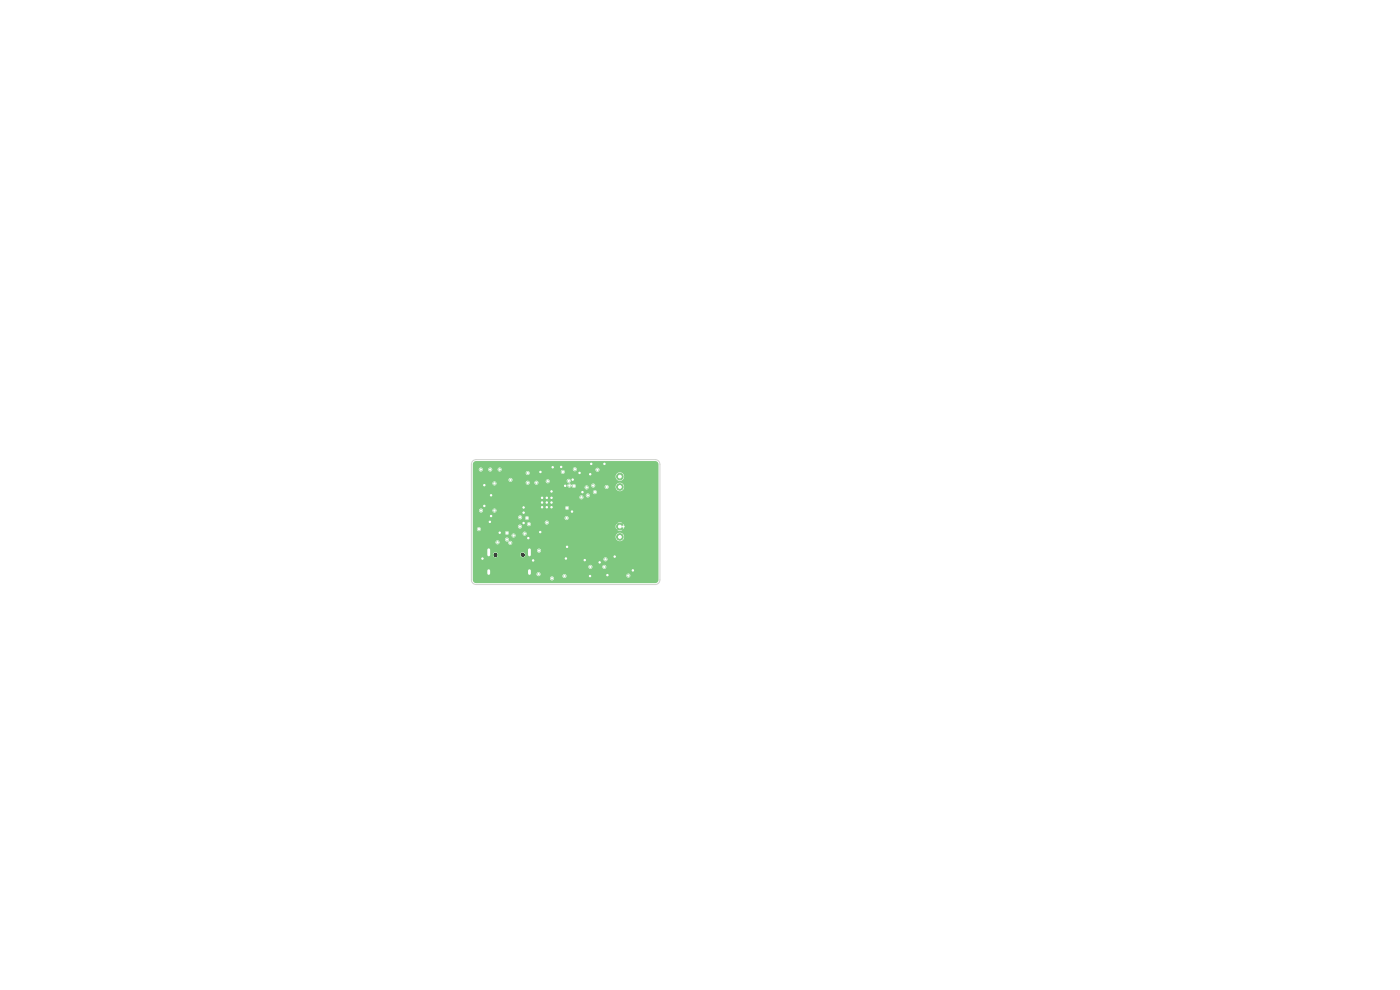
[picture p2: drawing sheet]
<svg xmlns="http://www.w3.org/2000/svg" width="297mm" height="210mm" viewBox="0 0 297 210" stroke-linecap="round" stroke-linejoin="round" font-family="sans-serif">
<g fill="#7fc87f" stroke="#7fc87f" stroke-width=".21">
<circle cx="131.5" cy="103.3" r=".7"/>
<circle cx="131.5" cy="111.7" r=".7"/>
<circle cx="131.5" cy="113.9" r=".7"/>
<circle cx="131.5" cy="101.1" r=".7"/>
<circle cx="111.3" cy="113.2" r=".23"/>
<circle cx="111.9" cy="102.4" r=".22"/>
<circle cx="110.3" cy="109.8" r=".22"/>
<circle cx="102.1" cy="108.3" r=".22"/>
<circle cx="104.9" cy="102.5" r=".23"/>
<circle cx="120.2" cy="109.9" r=".22"/>
<circle cx="111.9" cy="100.4" r=".23"/>
<circle cx="111.8" cy="109.9" r=".22"/>
<circle cx="125.9" cy="103" r=".22"/>
<circle cx="104.9" cy="108.3" r=".23"/>
<circle cx="123.3" cy="105.5" r=".22"/>
<circle cx="120.3" cy="107.8" r=".22"/>
<circle cx="133.3" cy="122.1" r=".22"/>
<circle cx="120.6" cy="102" r=".23"/>
<circle cx="121.7" cy="103.1" r=".22"/>
<circle cx="119.4" cy="100.1" r=".22"/>
<circle cx="120.8" cy="103" r=".22"/>
<circle cx="102.4" cy="118.5" r=".23"/>
<circle cx="117" cy="107.6" r=".23"/>
<circle cx="120.3" cy="116" r=".23"/>
<circle cx="130.4" cy="118.1" r=".22"/>
<circle cx="106" cy="113" r=".23"/>
<circle cx="117.2" cy="99.1" r=".23"/>
<circle cx="119.9" cy="103.1" r=".22"/>
<circle cx="122.9" cy="100.3" r=".22"/>
<circle cx="123.6" cy="104.4" r=".22"/>
<circle cx="132.2" cy="111.7" r=".23"/>
<circle cx="128.9" cy="122" r=".23"/>
<circle cx="114.6" cy="112.9" r=".22"/>
<circle cx="116" cy="107.6" r=".23"/>
<circle cx="114.6" cy="100.1" r=".23"/>
<circle cx="119" cy="99.1" r=".22"/>
<circle cx="121.5" cy="101.7" r=".22"/>
<circle cx="125.4" cy="98.4" r=".22"/>
<circle cx="117" cy="104.2" r=".23"/>
<circle cx="117" cy="106.6" r=".23"/>
<circle cx="115" cy="105.6" r=".23"/>
<circle cx="113.1" cy="118.9" r=".22"/>
<circle cx="111.1" cy="108.8" r=".22"/>
<circle cx="103.9" cy="110.7" r=".22"/>
<circle cx="115" cy="107.6" r=".23"/>
<circle cx="127.2" cy="119.3" r=".22"/>
<circle cx="125.2" cy="100.6" r=".22"/>
<circle cx="116" cy="106.6" r=".23"/>
<circle cx="125.2" cy="122.2" r=".22"/>
<circle cx="112.1" cy="114.2" r=".22"/>
<circle cx="111.1" cy="110.9" r=".23"/>
<circle cx="104.2" cy="109.5" r=".22"/>
<circle cx="128.2" cy="98.4" r=".22"/>
<circle cx="102.8" cy="107.3" r=".22"/>
<circle cx="116" cy="105.6" r=".23"/>
<circle cx="111.1" cy="107.7" r=".23"/>
<circle cx="104.2" cy="105.1" r=".22"/>
<circle cx="117" cy="105.6" r=".23"/>
<circle cx="121.4" cy="108.5" r=".23"/>
<circle cx="134.3" cy="121" r=".22"/>
<circle cx="102.8" cy="102.9" r=".22"/>
<circle cx="124.1" cy="118.8" r=".23"/>
<circle cx="115" cy="106.6" r=".23"/>
<circle cx="120.1" cy="118.5" r=".22"/>
<circle cx="121.9" cy="99.5" r=".23"/>
<circle cx="116.2" cy="102.1" r=".22"/>
<circle cx="116" cy="110.8" r=".23"/>
<circle cx="110.3" cy="111.7" r=".23"/>
<circle cx="102" cy="99.6" r=".23"/>
<circle cx="104" cy="99.6" r=".23"/>
<circle cx="106" cy="99.6" r=".23"/>
<circle cx="117.1" cy="122.7" r=".22"/>
<circle cx="113.8" cy="102.4" r=".22"/>
<circle cx="124.7" cy="105.1" r=".22"/>
<circle cx="128.7" cy="103.3" r=".23"/>
<circle cx="108.3" cy="101.8" r=".22"/>
<circle cx="126.2" cy="104.4" r=".22"/>
<circle cx="126.8" cy="99.7" r=".23"/>
<circle cx="124.4" cy="103.4" r=".22"/>
<circle cx="112.2" cy="111.2" r=".23"/>
<circle cx="108.2" cy="115.2" r=".22"/>
<circle cx="107.5" cy="114.5" r=".22"/>
<circle cx="105.5" cy="115.1" r=".23"/>
<circle cx="108.9" cy="113.6" r=".23"/>
<circle cx="107.5" cy="113.1" r=".23"/>
<circle cx="128.5" cy="118.6" r=".22"/>
<circle cx="125.2" cy="120.2" r=".23"/>
<circle cx="128.2" cy="120.2" r=".22"/>
<circle cx="114.2" cy="121.8" r=".22"/>
<circle cx="101.6" cy="112.2" r=".23"/>
<circle cx="119.7" cy="122.2" r=".22"/>
<circle cx="114.3" cy="116.8" r=".22"/>
</g>
<path d="M103.7 116.6v1.1M112.3 116.6v1.1M103.7 121.1v.6M112.3 121.1v.6" fill="none" stroke="#7fc87f" stroke-width="1"/>
<path d="M100.5 98l.5-.2h38a.7 .7 0 0 1 .7 .7v24.5a.7 .7 0 0 1-.7 .7h-38a.7 .7 0 0 1-.7-.7v-.4h16.4a.43 .43 0 0 0 .5 .5 .43 .43 0 0 0 .2-.7 .43 .43 0 0 0-.7 .1v.1h-16.4v-.9h13.5a.43 .43 0 0 0 .2 .5 .43 .43 0 0 0 .5-.1h4.8v.2a.43 .43 0 0 0 .6 .3 .43 .43 0 0 0 .2-.6h12.8v.2a.43 .43 0 0 0 .6 .3 .43 .43 0 0 0 0-.8 .43 .43 0 0 0-.6 .3h-12.8a.43 .43 0 0 0-.4-.2 .43 .43 0 0 0-.4 .3h-4.8a.43 .43 0 0 0 0-.7 .43 .43 0 0 0-.7 .3h-13.5v-1.5h24.5v.1a.43 .43 0 0 0 .5 .4 .43 .43 0 0 0 .4-.5h2.1v.1a.43 .43 0 0 0 .6 .3 .43 .43 0 0 0 0-.7 .43 .43 0 0 0-.6 .3h-2.1l-.1-.1a.43 .43 0 0 0-.4-.3 .43 .43 0 0 0-.4 .4h-24.5v-1.6h27.7v.1a.43 .43 0 0 0 .7 .3 .43 .43 0 0 0 0-.7 .43 .43 0 0 0-.7 .3h-27.7v-1h4.3v.2a.53 .53 0 0 0 .6 .4 .53 .53 0 0 0 .4-.6h4.8v.2a.53 .53 0 0 0 .8 .3 .53 .53 0 0 0 0-.8 .53 .53 0 0 0-.8 .3h-4.8v-.1a.53 .53 0 0 0-.6-.3 .53 .53 0 0 0-.4 .4h-4.3v-.9h13.6v.2a.43 .43 0 0 0 .7 .3 .43 .43 0 0 0 0-.8 .43 .43 0 0 0-.7 .3h-13.6v-1.7h4.8v.1a.43 .43 0 0 0 .7 .3 .43 .43 0 0 0 0-.7 .43 .43 0 0 0-.7 .3h-4.8v-.6h6.8v.1a.51 .51 0 0 0 .8 .3 .44 .44 0 0 0 0 .7 .44 .44 0 0 0 .7-.2 .44 .44 0 0 0-.4-.6l-.3 .1a.47 .47 0 0 0-.1-.7 .47 .47 0 0 0-.6 .2l-.1 .1h-6.8v-.9h8.2a.43 .43 0 0 0 .3 .5 .43 .43 0 0 0 .5-.2h21.3v.2a.9 .9 0 0 0 1.4 .7 .9 .9 0 0 0 0-1.6 .9 .9 0 0 0-1.4 .7h-21.3a.43 .43 0 0 0-.2-.6 .43 .43 0 0 0-.6 .3h-8.2v-.5h6.8l.1 .3 .3 .2 .3-.1 .2-.3h2.9v.2a.43 .43 0 0 0 .6 .3 .43 .43 0 0 0 0-.8 .43 .43 0 0 0-.6 .3h-2.9a.43 .43 0 0 0-.4-.5 .43 .43 0 0 0-.5 .4h-6.8v-.8h.9v.1a.43 .43 0 0 0 .6 .3 .43 .43 0 0 0 0-.7 .43 .43 0 0 0-.6 .3h-.9v-.6h9.6v.2a.43 .43 0 0 0 .6 .3 .43 .43 0 0 0 0-.8 .43 .43 0 0 0-.6 .3h-9.6v-.5h11.5l.1 .4 .2 .1h18.5l.2 .6 .4-.4 .2 .2-.4 .4 .4 .2 .6-.2-.4-.4 .2-.2 .4 .4 .2-.4-.2-.6-.4 .4-.2-.2 .4-.4-.4-.2-.6 .2 .4 .4-.2 .2-.4-.4-.2 .4h-18.2a.43 .43 0 0 0 .2-.4 .43 .43 0 0 0-.3-.4h3.3v.1a.43 .43 0 0 0 .6 .3 .43 .43 0 0 0 0-.7 .43 .43 0 0 0-.6 .3h-3.5l-.3 .3h-11.5v-1.4h9.6v.1a.43 .43 0 0 0 .4 .4 .43 .43 0 0 0 .5-.4h.6v.2a.43 .43 0 0 0 .5 .3 .43 .43 0 0 0 .3-.5h7.6v.2a.43 .43 0 0 0 .6 .3 .43 .43 0 0 0 0-.8 .43 .43 0 0 0-.6 .3h-7.6a.43 .43 0 0 0-.4-.3 .43 .43 0 0 0-.4 .3h-.6a.43 .43 0 0 0-.4-.5 .43 .43 0 0 0-.5 .4h-9.6v-1.5h1.3v.2a.43 .43 0 0 0 .5 .3 .43 .43 0 0 0 .4-.5h2v.2a.43 .43 0 0 0 .6 .3 .43 .43 0 0 0 0-.8 .43 .43 0 0 0-.6 .3h-2l-.1-.1a.43 .43 0 0 0-.4-.2 .43 .43 0 0 0-.4 .3h-1.3v-.5h19.6v.1a.43 .43 0 0 0 .6 .3 .43 .43 0 0 0 0-.7 .43 .43 0 0 0-.6 .3h-19.6v-2.3h22.6v.2a.43 .43 0 0 0 .7 .3 .43 .43 0 0 0 0-.8 .43 .43 0 0 0-.7 .3h-22.6v-.4h24v.2a.43 .43 0 0 0 .6 .3 .43 .43 0 0 0 0-.8 .43 .43 0 0 0-.6 .3h-24v-.7h25.5v.2a.43 .43 0 0 0 .6 .3 .43 .43 0 0 0 0-.8 .43 .43 0 0 0-.6 .3h-25.5v-1.8h4.2v.1a.43 .43 0 0 0 .6 .3h15.3v.2a.49 .49 0 0 0 .4 .3 .49 .49 0 0 0 .5-.3 .45 .45 0 0 0 .3 .4 .45 .45 0 0 0 .5-.2h1.9v.2a.43 .43 0 0 0 .7 .3 .43 .43 0 0 0 0-.8 .43 .43 0 0 0-.7 .3h-1.9v-.4h3.3v.2a.43 .43 0 0 0 .3 .3 .43 .43 0 0 0 .5-.2h2.1v.2a.43 .43 0 0 0 .5 .3 .43 .43 0 0 0 .3-.5h1.5v.2a.9 .9 0 0 0 1.4 .7 .9 .9 0 0 0 0-1.6 .9 .9 0 0 0-1.4 .7h-1.5l-.2-.3a.43 .43 0 0 0-.6 .3h-2.1v-.4a.43 .43 0 0 0-.4-.2 .43 .43 0 0 0-.4 .3h-3.3a.5 .5 0 0 0-.4-.2 .5 .5 0 0 0-.4 .3l-.1-.2a.43 .43 0 0 0-.5-.2 .43 .43 0 0 0-.3 .3h-15.3l.2-.2v-.4h6.2a.43 .43 0 0 0 .4 .5 .43 .43 0 0 0 .5-.5h1v.2a.43 .43 0 0 0 .6 .3 .43 .43 0 0 0 0-.8h1.8v.2a.43 .43 0 0 0 .5 .3 .43 .43 0 0 0 .3-.6h3.6v.2a.43 .43 0 0 0 .7 .3 .43 .43 0 0 0 0-.8 .43 .43 0 0 0-.7 .3h-3.6a.43 .43 0 0 0-.5-.2 .43 .43 0 0 0-.3 .3h-2.1l-.3 .3h-1a.43 .43 0 0 0-.5-.3 .43 .43 0 0 0-.4 .3h-6.3a.43 .43 0 0 0-.4-.2 .43 .43 0 0 0-.3 .4h-4.2v-.8h7.6v.2a.43 .43 0 0 0 .6 .3 .43 .43 0 0 0 0-.8 .43 .43 0 0 0-.6 .3h-7.6v-.7h30.3v.2a.9 .9 0 0 0 1.4 .7 .9 .9 0 0 0 0-1.6 .9 .9 0 0 0-1.4 .7h-30.3v-.7h11.2v.1a.43 .43 0 0 0 .6 .3 .43 .43 0 0 0 .1-.7h6.8v.2a.43 .43 0 0 0 .6 .3 .43 .43 0 0 0 0-.8 .43 .43 0 0 0-.6 .3h-6.8a.43 .43 0 0 0-.7 .3h-11.2v-.8h1.3v.2a.43 .43 0 0 0 .5 .3 .43 .43 0 0 0 .3-.5h1.2v.2a.43 .43 0 0 0 .5 .3 .43 .43 0 0 0 .3-.5h1.2v.2a.43 .43 0 0 0 .5 .3 .43 .43 0 0 0 .3-.5h15.1v.1a.43 .43 0 0 0 .5 .4 .43 .43 0 0 0 .4-.4h3.9v.1a.43 .43 0 0 0 .7 .3 .43 .43 0 0 0 0-.7 .43 .43 0 0 0-.7 .3l-3.9-.1a.43 .43 0 0 0-.5-.4 .43 .43 0 0 0-.4 .4l-15.1-.1a.43 .43 0 0 0-.5-.2 .43 .43 0 0 0-.3 .3h-1.2l-.1-.2a.43 .43 0 0 0-.4-.1 .43 .43 0 0 0-.3 .3h-1.2l-.1-.2a.43 .43 0 0 0-.4-.1 .43 .43 0 0 0-.3 .3h-1.3v-1.1z" fill="#7fc87f"/>
<path d="M100.3 97.8l.7-.3h38a1 1 0 0 1 1 1v24.5a1 1 0 0 1-1 1h-38a1 1 0 0 1-1-1v-24.5z" fill="none" stroke="#d0d2cd" stroke-width=".21"/>
<g fill="#fff" stroke="#fff" stroke-width=".21">
<circle cx="111.3" cy="113.2" r=".15"/>
<circle cx="111.9" cy="102.4" r=".15"/>
<circle cx="110.3" cy="109.7" r=".15"/>
<circle cx="102.1" cy="108.3" r=".15"/>
<circle cx="104.9" cy="102.6" r=".15"/>
<circle cx="120.2" cy="109.9" r=".15"/>
<circle cx="111.9" cy="100.4" r=".15"/>
<circle cx="111.8" cy="109.9" r=".15"/>
<circle cx="125.9" cy="103" r=".15"/>
<circle cx="104.9" cy="108.3" r=".15"/>
<circle cx="123.3" cy="105.5" r=".15"/>
<circle cx="120.3" cy="107.8" r=".15"/>
<circle cx="133.3" cy="122.1" r=".15"/>
<circle cx="120.6" cy="102" r=".15"/>
<circle cx="121.7" cy="103.1" r=".15"/>
<circle cx="119.4" cy="100.1" r=".15"/>
<circle cx="120.8" cy="103" r=".15"/>
<circle cx="102.3" cy="118.5" r=".15"/>
<circle cx="117" cy="107.6" r=".15"/>
<circle cx="120.3" cy="116" r=".15"/>
<circle cx="130.4" cy="118.1" r=".15"/>
<circle cx="106" cy="113" r=".15"/>
<circle cx="117.3" cy="99.1" r=".15"/>
<circle cx="119.9" cy="103" r=".15"/>
<circle cx="123" cy="100.3" r=".15"/>
<circle cx="123.6" cy="104.4" r=".15"/>
<circle cx="132.3" cy="111.7" r=".15"/>
<circle cx="128.9" cy="122" r=".15"/>
<circle cx="114.6" cy="112.9" r=".15"/>
<circle cx="116" cy="107.6" r=".15"/>
<circle cx="114.6" cy="100.1" r=".15"/>
<circle cx="119" cy="99" r=".15"/>
<circle cx="121.5" cy="101.7" r=".15"/>
<circle cx="125.4" cy="98.4" r=".15"/>
<circle cx="117" cy="104.3" r=".15"/>
<circle cx="117" cy="106.6" r=".15"/>
<circle cx="115" cy="105.6" r=".15"/>
<circle cx="113.1" cy="118.9" r=".15"/>
<circle cx="111.1" cy="108.7" r=".15"/>
<circle cx="103.9" cy="110.7" r=".15"/>
<circle cx="115" cy="107.6" r=".15"/>
<circle cx="127.2" cy="119.3" r=".15"/>
<circle cx="125.2" cy="100.6" r=".15"/>
<circle cx="116" cy="106.6" r=".15"/>
<circle cx="125.2" cy="122.2" r=".15"/>
<circle cx="112.1" cy="114.2" r=".15"/>
<circle cx="111.1" cy="110.9" r=".15"/>
<circle cx="104.2" cy="109.5" r=".15"/>
<circle cx="128.2" cy="98.4" r=".15"/>
<circle cx="102.7" cy="107.3" r=".15"/>
<circle cx="116" cy="105.6" r=".15"/>
<circle cx="111.1" cy="107.6" r=".15"/>
<circle cx="104.2" cy="105.1" r=".15"/>
<circle cx="117" cy="105.6" r=".15"/>
<circle cx="121.3" cy="108.5" r=".15"/>
<circle cx="134.3" cy="121" r=".15"/>
<circle cx="102.7" cy="102.9" r=".15"/>
<circle cx="124" cy="118.8" r=".15"/>
<circle cx="115" cy="106.6" r=".15"/>
<circle cx="120.1" cy="118.5" r=".15"/>
<circle cx="122" cy="99.6" r=".15"/>
<circle cx="116.2" cy="102.1" r=".15"/>
<circle cx="116" cy="110.9" r=".15"/>
<circle cx="110.3" cy="111.7" r=".15"/>
<circle cx="102" cy="99.6" r=".15"/>
<circle cx="104" cy="99.6" r=".15"/>
<circle cx="106" cy="99.6" r=".15"/>
<circle cx="117.1" cy="122.7" r=".15"/>
<circle cx="113.8" cy="102.4" r=".15"/>
<circle cx="124.7" cy="105.1" r=".15"/>
<circle cx="128.7" cy="103.3" r=".15"/>
<circle cx="108.3" cy="101.8" r=".15"/>
<circle cx="126.2" cy="104.4" r=".15"/>
<circle cx="126.7" cy="99.6" r=".15"/>
<circle cx="124.4" cy="103.4" r=".15"/>
<circle cx="112.2" cy="111.2" r=".15"/>
<circle cx="108.3" cy="115.1" r=".15"/>
<circle cx="107.6" cy="114.4" r=".15"/>
<circle cx="105.6" cy="115" r=".15"/>
<circle cx="108.9" cy="113.6" r=".15"/>
<circle cx="107.6" cy="113" r=".15"/>
<circle cx="128.5" cy="118.6" r=".15"/>
<circle cx="125.3" cy="120.3" r=".15"/>
<circle cx="128.2" cy="120.3" r=".15"/>
<circle cx="114.3" cy="121.8" r=".15"/>
<circle cx="101.6" cy="112.3" r=".15"/>
<circle cx="119.7" cy="122.2" r=".15"/>
<circle cx="114.3" cy="116.8" r=".15"/>
<circle cx="131.5" cy="103.3" r=".3"/>
<circle cx="131.5" cy="111.7" r=".3"/>
<circle cx="131.5" cy="113.9" r=".3"/>
<circle cx="131.5" cy="101.1" r=".3"/>
</g>
<g fill="#000" stroke="#000" stroke-width=".21">
<circle cx="105.1" cy="117.7" r=".33"/>
<circle cx="110.9" cy="117.7" r=".33"/>
</g>
<path d="M103.7 116.6v1.1M112.3 116.6v1.1M103.7 121.1v.6M112.3 121.1v.6" fill="none" stroke="#fff" stroke-width=".6"/>
</svg>
